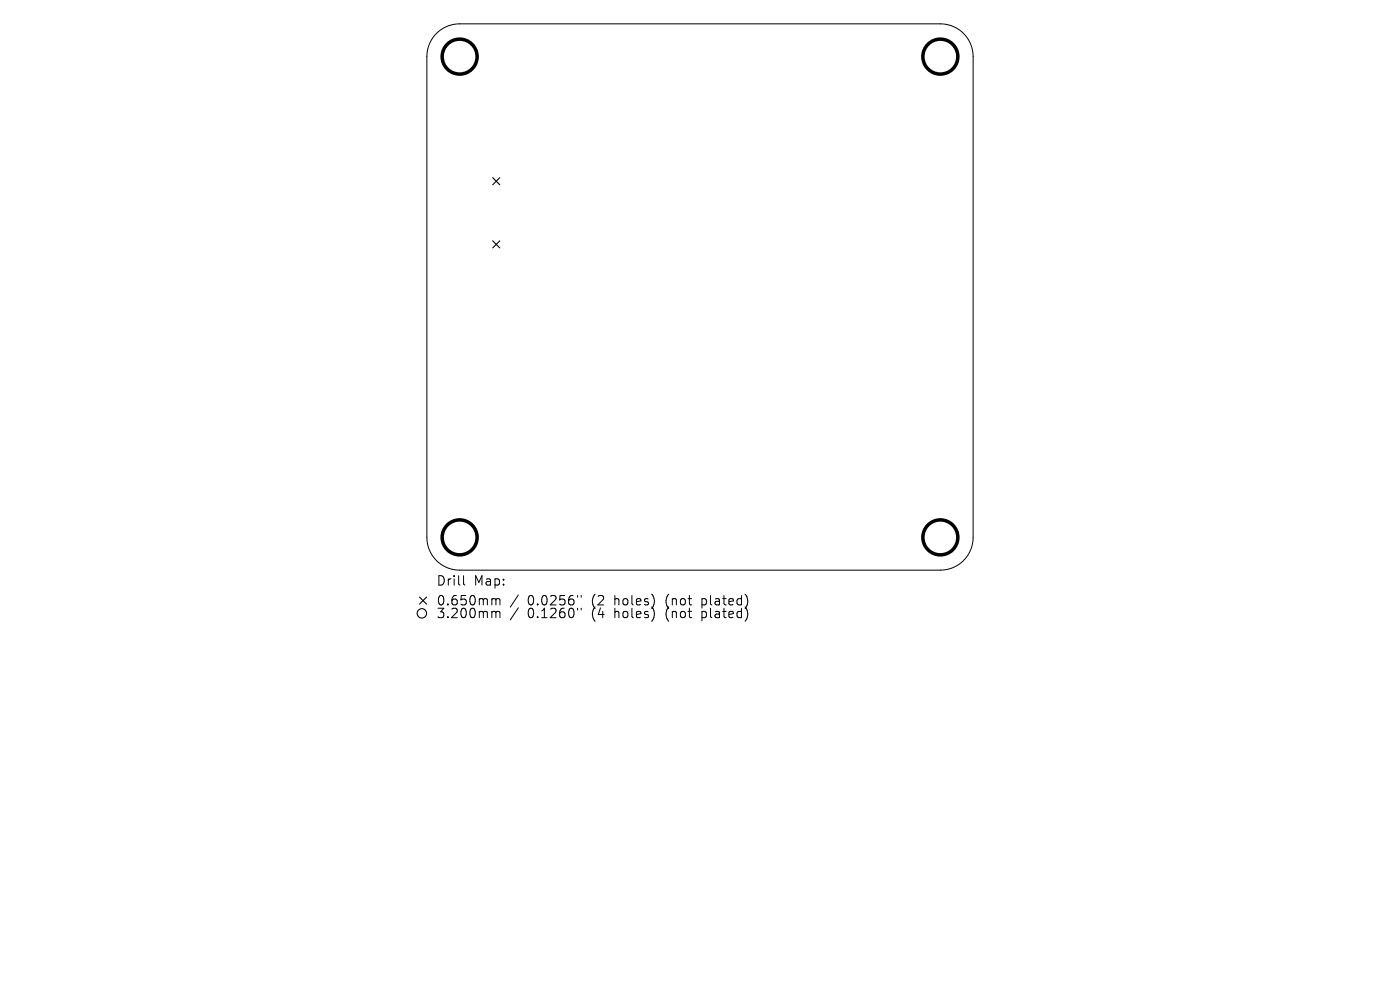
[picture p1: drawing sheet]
<svg xmlns="http://www.w3.org/2000/svg" width="297mm" height="210mm" viewBox="0 0 297 210" stroke-linecap="round" stroke-linejoin="round" font-family="sans-serif">
<defs><g id="words">
<g font-size="2.8">
<text x="92.5" y="124.5">Drill</text>
<text x="100.5" y="124.5">Map:</text>
<text x="92.5" y="128.7">0.650mm</text>
<text x="92.5" y="131.4">3.200mm</text>
<text x="111.9" y="128.7">0.0256&quot;</text>
<text x="111.9" y="131.4">0.1260&quot;</text>
<text x="125.7" y="128.7">(2</text>
<text x="125.7" y="131.4">(4</text>
<text x="130.6" y="128.7">holes)</text>
<text x="130.6" y="131.4">holes)</text>
<text x="141.7" y="128.7">(not</text>
<text x="141.7" y="131.4">(not</text>
<text x="149.5" y="128.7">plated)</text>
<text x="149.5" y="131.4">plated)</text>
</g>
</g></defs>
<g fill="none" stroke="#000" stroke-width=".21">
<path d="M92.6 7.1a7 7 0 0 1 4.9-2h102a7 7 0 0 1 6.9 6.9v102a7 7 0 0 1-6.9 6.9h-102a7 7 0 0 1-6.9-6.9v-102a7 7 0 0 1 2-4.9zM98.3 122.1v1.7l.3 .3M104.6 127h.3l.3 .3M104.6 129.7h.3l.3 .3M105.2 127.3l.3-.3 .5 .1 .1 1.2M105.2 127.3v1M105.2 130v1M105.2 130l.3-.3 .5 .1 .1 1.2M110 126.2l-1.8 2.6M110 128.9l-1.8 2.6M122.5 126.3v.4M122.5 129v.4"/>
<path d="M123.3 126.3v.4M123.3 129v.4"/>
</g>
<g fill="none" stroke="#000" stroke-width=".23">
<path d="M104.5 37.7l1.5 1.5M106 37.7l-1.5 1.5M104.5 51.1l1.5 1.5M106 51.1l-1.5 1.5M89 126.7l1.5 1.5M90.5 126.7l-1.5 1.5"/>
<circle cx="89.5" cy="130.1" r="1"/>
</g>
<g fill="none" stroke="#000" stroke-width=".74">
<circle cx="97.5" cy="12" r="3.7"/>
<circle cx="199.5" cy="12" r="3.7"/>
<circle cx="97.5" cy="114" r="3.7"/>
<circle cx="199.5" cy="114" r="3.7"/>
</g>
<use href="#words"/>
</svg>
